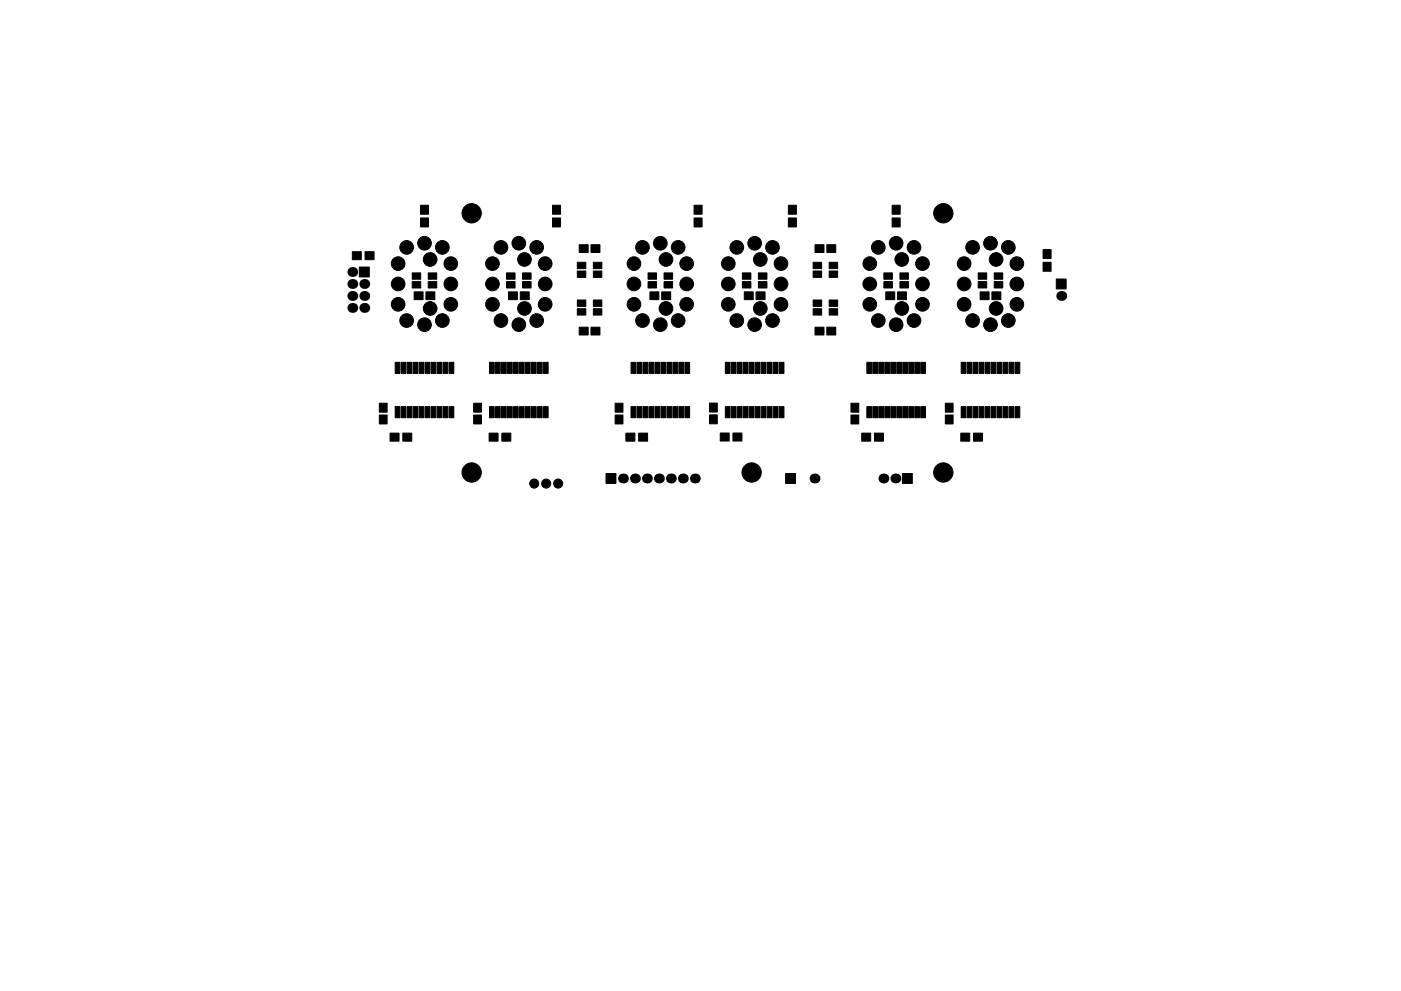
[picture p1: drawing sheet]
<svg xmlns="http://www.w3.org/2000/svg" width="297mm" height="210mm" viewBox="0 0 297 210" stroke-linecap="round" stroke-linejoin="round" font-family="sans-serif">
<g fill="#000" stroke="#000" stroke-width=".21">
<path d="M74.7 53.4h1.9v1.7h-1.9zM76.2 56.7h2.1v2.1h-2.1zM77.4 53.4h1.9v1.7h-1.9zM87.4 57.9h1.8v1.3h-1.8zM87.4 59.7h1.8v1.4h-1.8zM89.1 46.2h1.7v1.9h-1.7zM89.1 43.5h1.7v1.9h-1.7zM90.8 59.7h1.8v1.4h-1.8zM90.8 57.9h1.8v1.3h-1.8zM107.4 57.9h1.8v1.3h-1.8zM107.4 59.7h1.8v1.4h-1.8zM110.8 59.7h1.8v1.4h-1.8z"/>
<path d="M110.8 57.9h1.8v1.3h-1.8zM117.1 46.2h1.7v1.9h-1.7zM117.1 43.5h1.7v1.9h-1.7zM122.4 55.6h1.8v1.4h-1.8zM122.4 57.5h1.8v1.3h-1.8zM122.8 51.9h1.9v1.7h-1.9zM125.3 51.9h1.9v1.7h-1.9zM125.8 57.5h1.8v1.3h-1.8zM125.8 55.6h1.8v1.4h-1.8zM137.4 57.9h1.8v1.3h-1.8zM137.4 59.7h1.8v1.4h-1.8zM140.8 59.7h1.8v1.4h-1.8z"/>
<path d="M140.8 57.9h1.8v1.3h-1.8zM147.2 46.2h1.7v1.9h-1.7zM147.2 43.5h1.7v1.9h-1.7zM157.4 57.9h1.8v1.3h-1.8zM157.4 59.7h1.8v1.4h-1.8zM160.8 59.7h1.8v1.4h-1.8zM160.8 57.9h1.8v1.3h-1.8zM167.2 46.2h1.7v1.9h-1.7zM167.2 43.5h1.7v1.9h-1.7zM172.4 55.6h1.8v1.4h-1.8zM172.4 57.5h1.8v1.3h-1.8zM172.8 51.9h1.9v1.7h-1.9z"/>
<path d="M175.3 51.9h1.9v1.7h-1.9zM175.8 57.5h1.8v1.3h-1.8zM175.8 55.6h1.8v1.4h-1.8zM187.4 57.9h1.8v1.3h-1.8zM187.4 59.7h1.8v1.4h-1.8zM189.1 46.2h1.8v1.9h-1.8zM189.1 43.5h1.8v1.9h-1.8zM190.8 59.7h1.8v1.4h-1.8zM190.8 57.9h1.8v1.3h-1.8zM207.4 57.9h1.8v1.3h-1.8zM207.4 59.7h1.8v1.4h-1.8zM210.8 59.7h1.8v1.4h-1.8z"/>
<path d="M210.8 57.9h1.8v1.3h-1.8zM221.1 55.6h1.7v1.9h-1.7zM221.1 52.9h1.7v1.9h-1.7zM224 59.2h2.1v2.1h-2.1zM83.8 76.9h1v2.3h-1zM85.1 76.9h1v2.3h-1zM86.3 76.9h1v2.3h-1zM87.6 76.9h1v2.3h-1zM87.8 61.9h1.9v1.7h-1.9zM88.9 76.9h1v2.3h-1zM90.1 76.9h1v2.3h-1zM90.3 61.9h1.9v1.7h-1.9z"/>
<path d="M91.4 76.9h1v2.3h-1zM92.7 76.9h1v2.3h-1zM93.9 76.9h1v2.3h-1zM95.2 76.9h1v2.3h-1zM103.8 76.9h1v2.3h-1zM105.1 76.9h1v2.3h-1zM106.3 76.9h1v2.3h-1zM107.6 76.9h1v2.3h-1zM107.8 61.9h1.9v1.7h-1.9zM108.9 76.9h1v2.3h-1zM110.1 76.9h1v2.3h-1zM110.3 61.9h1.9v1.7h-1.9z"/>
<path d="M111.4 76.9h1v2.3h-1zM112.7 76.9h1v2.3h-1zM113.9 76.9h1v2.3h-1zM115.2 76.9h1v2.3h-1zM122.4 63.6h1.8v1.4h-1.8zM122.4 65.5h1.8v1.3h-1.8zM122.8 69.4h1.9v1.7h-1.9zM125.3 69.4h1.9v1.7h-1.9zM125.8 65.5h1.8v1.3h-1.8zM125.8 63.6h1.8v1.4h-1.8zM133.8 76.9h1v2.3h-1zM135.1 76.9h1v2.3h-1z"/>
<path d="M136.3 76.9h1v2.3h-1zM137.6 76.9h1v2.3h-1zM137.8 61.9h1.9v1.7h-1.9zM138.9 76.9h1v2.3h-1zM140.1 76.9h1v2.3h-1zM140.3 61.9h1.9v1.7h-1.9zM141.4 76.9h1v2.3h-1zM142.7 76.9h1v2.3h-1zM143.9 76.9h1v2.3h-1zM145.2 76.9h1v2.3h-1zM153.8 76.9h1v2.3h-1zM155.1 76.9h1v2.3h-1z"/>
<path d="M156.3 76.9h1v2.3h-1zM157.6 76.9h1v2.3h-1zM157.8 61.9h1.9v1.7h-1.9zM158.9 76.9h1v2.3h-1zM160.1 76.9h1v2.3h-1zM160.3 61.9h1.9v1.7h-1.9zM161.4 76.9h1v2.3h-1zM162.7 76.9h1v2.3h-1zM163.9 76.9h1v2.3h-1zM165.2 76.9h1v2.3h-1zM172.4 63.6h1.8v1.4h-1.8zM172.4 65.5h1.8v1.3h-1.8z"/>
<path d="M172.8 69.4h1.9v1.7h-1.9zM175.3 69.4h1.9v1.7h-1.9zM175.8 65.5h1.8v1.3h-1.8zM175.8 63.6h1.8v1.4h-1.8zM183.8 76.9h1v2.3h-1zM185.1 76.9h1v2.3h-1zM186.3 76.9h1v2.3h-1zM187.6 76.9h1v2.3h-1zM187.8 61.9h1.9v1.7h-1.9zM188.9 76.9h1v2.3h-1zM190.1 76.9h1v2.3h-1zM190.3 61.9h1.9v1.7h-1.9z"/>
<path d="M191.4 76.9h1v2.3h-1zM192.7 76.9h1v2.3h-1zM193.9 76.9h1v2.3h-1zM195.2 76.9h1v2.3h-1zM203.8 76.9h1v2.3h-1zM205.1 76.9h1v2.3h-1zM206.3 76.9h1v2.3h-1zM207.6 76.9h1v2.3h-1zM207.8 61.9h1.9v1.7h-1.9zM208.9 76.9h1v2.3h-1zM210.1 76.9h1v2.3h-1zM210.3 61.9h1.9v1.7h-1.9z"/>
<path d="M211.4 76.9h1v2.3h-1zM212.7 76.9h1v2.3h-1zM213.9 76.9h1v2.3h-1zM215.2 76.9h1v2.3h-1zM80.4 85.5h1.7v1.9h-1.7zM80.4 88h1.7v1.9h-1.7zM82.7 91.9h1.9v1.7h-1.9zM83.8 86.3h1v2.3h-1zM85.4 91.9h1.9v1.7h-1.9zM85.1 86.3h1v2.3h-1zM86.3 86.3h1v2.3h-1zM87.6 86.3h1v2.3h-1z"/>
<path d="M88.9 86.3h1v2.3h-1zM90.1 86.3h1v2.3h-1zM91.4 86.3h1v2.3h-1zM92.7 86.3h1v2.3h-1zM93.9 86.3h1v2.3h-1zM95.2 86.3h1v2.3h-1zM100.4 85.5h1.7v1.9h-1.7zM100.4 88h1.7v1.9h-1.7zM103.7 91.9h1.9v1.7h-1.9zM103.8 86.3h1v2.3h-1zM105.1 86.3h1v2.3h-1zM106.4 91.9h1.9v1.7h-1.9z"/>
<path d="M106.3 86.3h1v2.3h-1zM107.6 86.3h1v2.3h-1zM108.9 86.3h1v2.3h-1zM110.1 86.3h1v2.3h-1zM111.4 86.3h1v2.3h-1zM112.7 86.3h1v2.3h-1zM113.9 86.3h1v2.3h-1zM115.2 86.3h1v2.3h-1zM130.4 85.5h1.7v1.9h-1.7zM130.4 88h1.7v1.9h-1.7zM132.7 91.9h1.9v1.7h-1.9zM133.8 86.3h1v2.3h-1z"/>
<path d="M135.4 91.9h1.9v1.7h-1.9zM135.1 86.3h1v2.3h-1zM136.3 86.3h1v2.3h-1zM137.6 86.3h1v2.3h-1zM138.9 86.3h1v2.3h-1zM140.1 86.3h1v2.3h-1zM141.4 86.3h1v2.3h-1zM142.7 86.3h1v2.3h-1zM143.9 86.3h1v2.3h-1zM145.2 86.3h1v2.3h-1zM150.4 85.5h1.7v1.9h-1.7zM150.4 88h1.7v1.9h-1.7z"/>
<path d="M152.7 91.9h1.9v1.7h-1.9zM153.8 86.3h1v2.3h-1zM155.4 91.9h1.9v1.7h-1.9zM155.1 86.3h1v2.3h-1zM156.3 86.3h1v2.3h-1zM157.6 86.3h1v2.3h-1zM158.9 86.3h1v2.3h-1zM160.1 86.3h1v2.3h-1zM161.4 86.3h1v2.3h-1zM162.7 86.3h1v2.3h-1zM163.9 86.3h1v2.3h-1zM165.2 86.3h1v2.3h-1z"/>
<path d="M180.4 85.5h1.7v1.9h-1.7zM180.4 88h1.7v1.9h-1.7zM182.7 91.9h1.9v1.7h-1.9zM183.8 86.3h1v2.3h-1zM185.4 91.9h1.9v1.7h-1.9zM185.1 86.3h1v2.3h-1zM186.3 86.3h1v2.3h-1zM187.6 86.3h1v2.3h-1zM188.9 86.3h1v2.3h-1zM190.1 86.3h1v2.3h-1zM191.4 86.3h1v2.3h-1zM192.7 86.3h1v2.3h-1z"/>
<path d="M193.9 86.3h1v2.3h-1zM195.2 86.3h1v2.3h-1zM200.4 85.5h1.7v1.9h-1.7zM200.4 88h1.7v1.9h-1.7zM203.7 91.9h1.9v1.7h-1.9zM203.8 86.3h1v2.3h-1zM205.1 86.3h1v2.3h-1zM206.4 91.9h1.9v1.7h-1.9zM206.3 86.3h1v2.3h-1zM207.6 86.3h1v2.3h-1zM208.9 86.3h1v2.3h-1zM210.1 86.3h1v2.3h-1z"/>
<path d="M211.4 86.3h1v2.3h-1zM212.7 86.3h1v2.3h-1zM213.9 86.3h1v2.3h-1zM215.2 86.3h1v2.3h-1zM128.5 100.5h2.1v2.1h-2.1zM166.6 100.5h2.1v2.1h-2.1zM191.3 100.5h2.1v2.1h-2.1z"/>
<circle cx="84.4" cy="55.9" r="1.45"/>
<circle cx="86.2" cy="52.5" r="1.45"/>
<circle cx="90" cy="51.6" r="1.45"/>
<circle cx="91.2" cy="55.1" r="1.45"/>
<circle cx="93.8" cy="52.5" r="1.45"/>
<circle cx="95.6" cy="55.9" r="1.45"/>
<circle cx="100" cy="45.2" r="2.05"/>
<circle cx="104.4" cy="55.9" r="1.45"/>
<circle cx="106.2" cy="52.5" r="1.45"/>
<circle cx="110" cy="51.6" r="1.45"/>
<circle cx="111.2" cy="55.1" r="1.45"/>
<circle cx="113.8" cy="52.5" r="1.45"/>
<circle cx="115.6" cy="55.9" r="1.45"/>
<circle cx="134.4" cy="55.9" r="1.45"/>
<circle cx="136.2" cy="52.5" r="1.45"/>
<circle cx="140" cy="51.6" r="1.45"/>
<circle cx="141.2" cy="55.1" r="1.45"/>
<circle cx="143.8" cy="52.5" r="1.45"/>
<circle cx="145.6" cy="55.9" r="1.45"/>
<circle cx="154.4" cy="55.9" r="1.45"/>
<circle cx="156.2" cy="52.5" r="1.45"/>
<circle cx="160" cy="51.6" r="1.45"/>
<circle cx="161.2" cy="55.1" r="1.45"/>
<circle cx="163.8" cy="52.5" r="1.45"/>
<circle cx="165.6" cy="55.9" r="1.45"/>
<circle cx="184.4" cy="55.9" r="1.45"/>
<circle cx="186.2" cy="52.5" r="1.45"/>
<circle cx="190" cy="51.6" r="1.45"/>
<circle cx="191.2" cy="55.1" r="1.45"/>
<circle cx="193.8" cy="52.5" r="1.45"/>
<circle cx="195.6" cy="55.9" r="1.45"/>
<circle cx="200" cy="45.2" r="2.05"/>
<circle cx="204.4" cy="55.9" r="1.45"/>
<circle cx="206.2" cy="52.5" r="1.45"/>
<circle cx="210" cy="51.6" r="1.45"/>
<circle cx="211.2" cy="55.1" r="1.45"/>
<circle cx="213.8" cy="52.5" r="1.45"/>
<circle cx="215.6" cy="55.9" r="1.45"/>
<circle cx="84.4" cy="64.6" r="1.45"/>
<circle cx="84.4" cy="60.2" r="1.45"/>
<circle cx="86.2" cy="68" r="1.45"/>
<circle cx="90" cy="68.9" r="1.45"/>
<circle cx="91.2" cy="65.4" r="1.45"/>
<circle cx="93.8" cy="68" r="1.45"/>
<circle cx="95.6" cy="60.2" r="1.45"/>
<circle cx="95.6" cy="64.6" r="1.45"/>
<circle cx="104.4" cy="60.2" r="1.45"/>
<circle cx="104.4" cy="64.6" r="1.45"/>
<circle cx="106.2" cy="68" r="1.45"/>
<circle cx="110" cy="68.9" r="1.45"/>
<circle cx="111.2" cy="65.4" r="1.45"/>
<circle cx="113.8" cy="68" r="1.45"/>
<circle cx="115.6" cy="64.6" r="1.45"/>
<circle cx="115.6" cy="60.2" r="1.45"/>
<circle cx="134.4" cy="60.2" r="1.45"/>
<circle cx="134.4" cy="64.6" r="1.45"/>
<circle cx="136.2" cy="68" r="1.45"/>
<circle cx="140" cy="68.9" r="1.45"/>
<circle cx="141.2" cy="65.4" r="1.45"/>
<circle cx="143.8" cy="68" r="1.45"/>
<circle cx="145.6" cy="64.6" r="1.45"/>
<circle cx="145.6" cy="60.2" r="1.45"/>
<circle cx="154.4" cy="60.2" r="1.45"/>
<circle cx="154.4" cy="64.6" r="1.45"/>
<circle cx="156.2" cy="68" r="1.45"/>
<circle cx="160" cy="68.9" r="1.45"/>
<circle cx="161.2" cy="65.4" r="1.45"/>
<circle cx="163.8" cy="68" r="1.45"/>
<circle cx="165.6" cy="64.6" r="1.45"/>
<circle cx="165.6" cy="60.2" r="1.45"/>
<circle cx="184.4" cy="60.2" r="1.45"/>
<circle cx="184.4" cy="64.6" r="1.45"/>
<circle cx="186.2" cy="68" r="1.45"/>
<circle cx="190" cy="68.9" r="1.45"/>
<circle cx="191.2" cy="65.4" r="1.45"/>
<circle cx="193.8" cy="68" r="1.45"/>
<circle cx="195.6" cy="60.2" r="1.45"/>
<circle cx="195.6" cy="64.6" r="1.45"/>
<circle cx="204.4" cy="64.6" r="1.45"/>
<circle cx="204.4" cy="60.2" r="1.45"/>
<circle cx="206.2" cy="68" r="1.45"/>
<circle cx="210" cy="68.9" r="1.45"/>
<circle cx="211.2" cy="65.4" r="1.45"/>
<circle cx="213.8" cy="68" r="1.45"/>
<circle cx="215.6" cy="64.6" r="1.45"/>
<circle cx="215.6" cy="60.2" r="1.45"/>
<circle cx="100" cy="100.2" r="2.05"/>
<circle cx="113.3" cy="102.6" r=".96"/>
<circle cx="115.8" cy="102.6" r=".96"/>
<circle cx="118.3" cy="102.6" r=".96"/>
<circle cx="159.4" cy="100.2" r="2.05"/>
<circle cx="200" cy="100.2" r="2.05"/>
</g>
<g fill="#000">
<circle cx="74.7" cy="57.7" r="1.05"/>
<circle cx="74.7" cy="62.8" r="1.05"/>
<circle cx="74.7" cy="60.2" r="1.05"/>
<circle cx="74.7" cy="65.3" r="1.05"/>
<circle cx="77.2" cy="60.2" r="1.05"/>
<circle cx="77.2" cy="62.8" r="1.05"/>
<circle cx="77.2" cy="65.3" r="1.05"/>
<circle cx="225" cy="62.8" r="1.05"/>
<circle cx="132.1" cy="101.5" r="1.05"/>
<circle cx="134.6" cy="101.5" r="1.05"/>
<circle cx="137.2" cy="101.5" r="1.05"/>
<circle cx="139.7" cy="101.5" r="1.05"/>
<circle cx="142.2" cy="101.5" r="1.05"/>
<circle cx="144.8" cy="101.5" r="1.05"/>
<circle cx="147.3" cy="101.5" r="1.05"/>
<circle cx="172.7" cy="101.5" r="1.05"/>
<circle cx="187.3" cy="101.5" r="1.05"/>
<circle cx="189.8" cy="101.5" r="1.05"/>
</g>
</svg>
